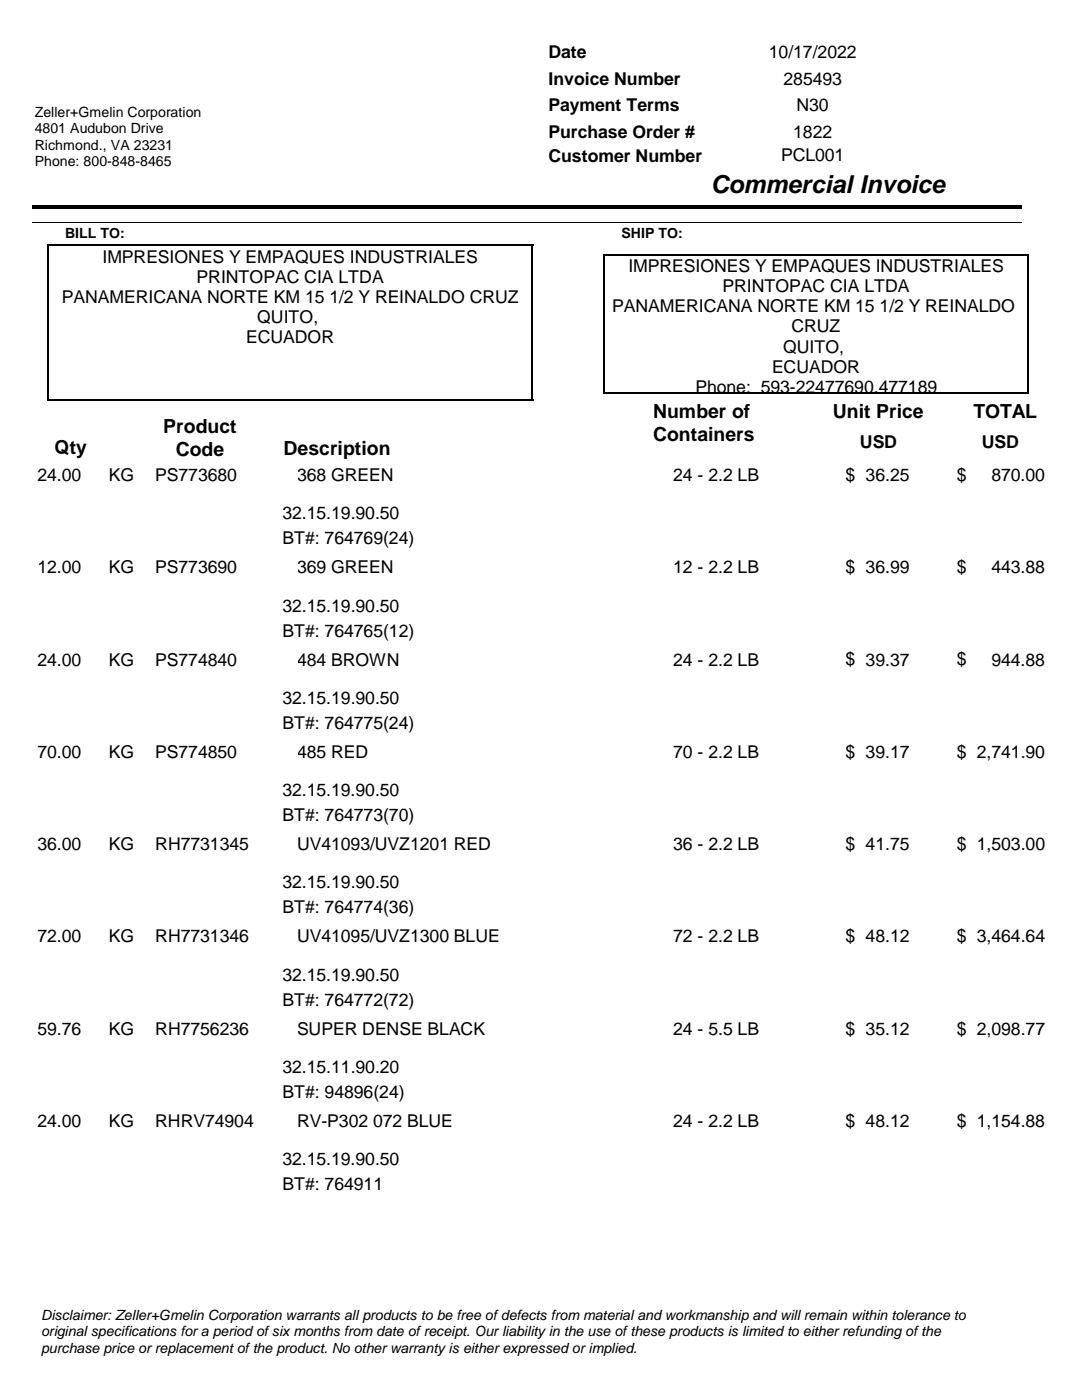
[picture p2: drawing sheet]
<svg xmlns="http://www.w3.org/2000/svg" width="216mm" height="279mm" viewBox="0 0 216 279" stroke-linecap="round" stroke-linejoin="round" font-family="sans-serif">
<defs><g id="words">
<text font-size="4.9" x="141.8" y="38.6">Commercial Invoice</text>
<g font-size="3.9">
<text x="130.4" y="83.4">Number of</text>
<text x="166.2" y="83.4">Unit Price</text>
<text x="194.3" y="83.4">TOTAL</text>
<text x="32.6" y="86.4">Product</text>
<text x="130.4" y="88.1">Containers</text>
<text x="10.9" y="90.6">Qty</text>
<text x="35.1" y="91">Code</text>
<text x="56.6" y="90.7">Description</text>
</g>
<g font-size="3.5">
<text x="109.5" y="11.6">Date</text>
<text x="153.5" y="11.6">10/17/2022</text>
<text x="109.5" y="16.9">Invoice Number</text>
<text x="156.4" y="16.9">285493</text>
<text x="109.5" y="22.2">Payment Terms</text>
<text x="159" y="22.2">N30</text>
<text x="109.5" y="27.5">Purchase Order #</text>
<text x="158.3" y="27.5">1822</text>
<text x="109.5" y="32.3">Customer Number</text>
<text x="155.9" y="32.2">PCL001</text>
<text x="20.4" y="52.4">IMPRESIONES Y EMPAQUES INDUSTRIALES</text>
<text x="39.2" y="56.4">PRINTOPAC CIA LTDA</text>
<text x="125.4" y="54.3">IMPRESIONES Y EMPAQUES INDUSTRIALES</text>
<text x="144.2" y="58.3">PRINTOPAC CIA LTDA</text>
<text x="12.3" y="60.5">PANAMERICANA NORTE KM 15 1/2 Y REINALDO CRUZ</text>
<text x="51.3" y="64.5">QUITO,</text>
<text x="122.2" y="62.3">PANAMERICANA NORTE KM 15 1/2 Y REINALDO</text>
<text x="49.1" y="68.5">ECUADOR</text>
<text x="156.3" y="70.4">QUITO,</text>
<text x="158" y="66.3">CRUZ</text>
<text x="154.1" y="74.4">ECUADOR</text>
<text x="138.8" y="78.4">Phone: 593-22477690,477189</text>
<text x="171.6" y="89.5">USD</text>
<text x="196" y="89.5">USD</text>
<text x="7.5" y="96">24.00</text>
<text x="21.7" y="96">KG</text>
<text x="31" y="96">PS773680</text>
<text x="59.3" y="96">368 GREEN</text>
<text x="134.4" y="96">24 - 2.2 LB</text>
<text x="168.8" y="96">$</text>
<text x="172.8" y="96">36.25</text>
<text x="191" y="96">$</text>
<text x="197.9" y="96">870.00</text>
<text x="56.4" y="103.6">32.15.19.90.50</text>
<text x="56.4" y="108.6">BT#: 764769(24)</text>
<text x="7.5" y="114.4">12.00</text>
<text x="21.7" y="114.4">KG</text>
<text x="31" y="114.4">PS773690</text>
<text x="59.3" y="114.4">369 GREEN</text>
<text x="134.4" y="114.4">12 - 2.2 LB</text>
<text x="168.8" y="114.4">$</text>
<text x="172.8" y="114.4">36.99</text>
<text x="191" y="114.4">$</text>
<text x="197.9" y="114.4">443.88</text>
<text x="56.4" y="122.1">32.15.19.90.50</text>
<text x="56.4" y="127">BT#: 764765(12)</text>
<text x="7.5" y="132.8">24.00</text>
<text x="21.7" y="132.8">KG</text>
<text x="31" y="132.8">PS774840</text>
<text x="59.3" y="132.8">484 BROWN</text>
<text x="134.4" y="132.8">24 - 2.2 LB</text>
<text x="168.8" y="132.8">$</text>
<text x="172.8" y="132.8">39.37</text>
<text x="191" y="132.8">$</text>
<text x="197.9" y="132.8">944.88</text>
<text x="56.4" y="140.5">32.15.19.90.50</text>
<text x="56.4" y="145.5">BT#: 764775(24)</text>
<text x="7.5" y="151.3">70.00</text>
<text x="21.7" y="151.3">KG</text>
<text x="31" y="151.3">PS774850</text>
<text x="59.3" y="151.3">485 RED</text>
<text x="134.4" y="151.3">70 - 2.2 LB</text>
<text x="168.8" y="151.2">$</text>
<text x="172.8" y="151.3">39.17</text>
<text x="191" y="151.2">$</text>
<text x="195" y="151.3">2,741.90</text>
<text x="56.4" y="158.9">32.15.19.90.50</text>
<text x="56.4" y="163.9">BT#: 764773(70)</text>
<text x="7.5" y="169.7">36.00</text>
<text x="21.7" y="169.7">KG</text>
<text x="31" y="169.7">RH7731345</text>
<text x="59.3" y="169.7">UV41093/UVZ1201 RED</text>
<text x="134.4" y="169.7">36 - 2.2 LB</text>
<text x="168.8" y="169.6">$</text>
<text x="172.8" y="169.7">41.75</text>
<text x="191" y="169.6">$</text>
<text x="195" y="169.7">1,503.00</text>
<text x="56.4" y="177.3">32.15.19.90.50</text>
<text x="56.4" y="182.3">BT#: 764774(36)</text>
<text x="7.5" y="188.1">72.00</text>
<text x="21.7" y="188.1">KG</text>
<text x="31" y="188.1">RH7731346</text>
<text x="59.3" y="188.1">UV41095/UVZ1300 BLUE</text>
<text x="134.4" y="188.1">72 - 2.2 LB</text>
<text x="168.8" y="188.1">$</text>
<text x="172.8" y="188.1">48.12</text>
<text x="191" y="188.1">$</text>
<text x="195" y="188.1">3,464.64</text>
<text x="56.4" y="195.7">32.15.19.90.50</text>
<text x="56.4" y="200.7">BT#: 764772(72)</text>
<text x="7.5" y="206.5">59.76</text>
<text x="21.7" y="206.5">KG</text>
<text x="31" y="206.5">RH7756236</text>
<text x="59.3" y="206.5">SUPER DENSE BLACK</text>
<text x="134.4" y="206.5">24 - 5.5 LB</text>
<text x="168.8" y="206.5">$</text>
<text x="172.8" y="206.5">35.12</text>
<text x="191" y="206.5">$</text>
<text x="195" y="206.5">2,098.77</text>
<text x="56.4" y="214.2">32.15.11.90.20</text>
<text x="56.4" y="219.2">BT#: 94896(24)</text>
<text x="7.5" y="224.9">24.00</text>
<text x="21.7" y="224.9">KG</text>
<text x="31" y="224.9">RHRV74904</text>
<text x="59.3" y="224.9">RV-P302 072 BLUE</text>
<text x="134.4" y="224.9">24 - 2.2 LB</text>
<text x="168.8" y="224.9">$</text>
<text x="172.8" y="224.9">48.12</text>
<text x="191" y="224.9">$</text>
<text x="195" y="224.9">1,154.88</text>
<text x="56.4" y="232.6">32.15.19.90.50</text>
<text x="56.4" y="237.6">BT#: 764911</text>
</g>
<g font-size="2.8">
<text x="6.9" y="23.4">Zeller+Gmelin Corporation</text>
<text x="6.9" y="26.6">4801 Audubon Drive</text>
<text x="6.9" y="29.9">Richmond., VA 23231</text>
<text x="6.9" y="33.2">Phone: 800-848-8465</text>
<text x="13" y="47.5">BILL TO:</text>
<text x="124" y="47.5">SHIP TO:</text>
<text x="8.2" y="263.4">Disclaimer: Zeller+Gmelin Corporation warrants all products to be free of defects from material and workmanship and will remain within tolerance to</text>
<text x="8.2" y="266.7">original specifications for a period of six months from date of receipt. Our liability in the use of these products is limited to either refunding of the</text>
<text x="8.2" y="270">purchase price or replacement of the product. No other warranty is either expressed or implied.</text>
</g>
</g></defs>
<path d="M120.4 50.8h84.9M205.2 50.6v27.9" fill="none" stroke="#000" stroke-width=".35"/>
<path d="M9.3 49h97.1M9.5 48.8v31.3M106.3 48.8v31.3M120.6 50.6v27.9M9.3 79.9h97.1M120.4 78.3h84.9" fill="none" stroke="#000" stroke-width=".36"/>
<path d="M6.3 40.9h197.5v.7h-197.5z" fill-rule="evenodd" fill="#000"/>
<path d="M6.3 44.5h197.5" fill="none" stroke="#000" stroke-width=".2"/>
<g fill="#fff">
<path d="M6.3 6.4h72v14.5h-72z" fill-rule="evenodd"/>
<path d="M6.3 6.4h72v14.5h-72z" fill-rule="evenodd"/>
<path d="M169.2 92.4h15.8v3.9h-15.8z" fill-rule="evenodd"/>
<path d="M30.7 92.4h28.7v3.9h-28.7z" fill-rule="evenodd"/>
<path d="M168.1 92.4h3.2v6.3h-3.2z" fill-rule="evenodd"/>
<path d="M190.3 92.4h3.2v6.3h-3.2z" fill-rule="evenodd"/>
<path d="M169.2 110.8h15.8v3.9h-15.8z" fill-rule="evenodd"/>
<path d="M30.7 110.8h28.7v3.9h-28.7z" fill-rule="evenodd"/>
<path d="M168.1 110.8h3.2v6.3h-3.2z" fill-rule="evenodd"/>
<path d="M190.3 110.8h3.2v6.3h-3.2z" fill-rule="evenodd"/>
<path d="M169.2 129.2h15.8v3.9h-15.8z" fill-rule="evenodd"/>
<path d="M30.7 129.2h28.7v3.9h-28.7z" fill-rule="evenodd"/>
<path d="M168.1 129.2h3.2v6.4h-3.2z" fill-rule="evenodd"/>
<path d="M190.3 129.2h3.2v6.4h-3.2z" fill-rule="evenodd"/>
<path d="M169.2 147.7h15.8v3.9h-15.8z" fill-rule="evenodd"/>
<path d="M30.7 147.7h28.7v3.9h-28.7z" fill-rule="evenodd"/>
<path d="M168.1 147.6h3.2v6.4h-3.2z" fill-rule="evenodd"/>
<path d="M190.3 147.6h3.2v6.4h-3.2z" fill-rule="evenodd"/>
<path d="M169.2 166.1h15.8v3.9h-15.8z" fill-rule="evenodd"/>
<path d="M30.7 166.1h28.7v3.9h-28.7z" fill-rule="evenodd"/>
<path d="M168.1 166h3.2v6.4h-3.2z" fill-rule="evenodd"/>
<path d="M190.3 166h3.2v6.4h-3.2z" fill-rule="evenodd"/>
<path d="M169.2 184.5h15.8v3.9h-15.8z" fill-rule="evenodd"/>
<path d="M30.7 184.5h28.7v3.9h-28.7z" fill-rule="evenodd"/>
<path d="M168.1 184.5h3.2v6.3h-3.2z" fill-rule="evenodd"/>
<path d="M190.3 184.5h3.2v6.3h-3.2z" fill-rule="evenodd"/>
<path d="M169.2 202.9h15.8v3.9h-15.8z" fill-rule="evenodd"/>
<path d="M30.7 202.9h28.7v3.9h-28.7z" fill-rule="evenodd"/>
<path d="M168.1 202.9h3.2v6.3h-3.2z" fill-rule="evenodd"/>
<path d="M190.3 202.9h3.2v6.3h-3.2z" fill-rule="evenodd"/>
<path d="M169.2 221.3h15.8v3.9h-15.8z" fill-rule="evenodd"/>
<path d="M30.7 221.3h28.7v3.9h-28.7z" fill-rule="evenodd"/>
<path d="M168.1 221.3h3.2v6.4h-3.2z" fill-rule="evenodd"/>
<path d="M190.3 221.3h3.2v6.4h-3.2z" fill-rule="evenodd"/>
</g>
<use href="#words"/>
</svg>
